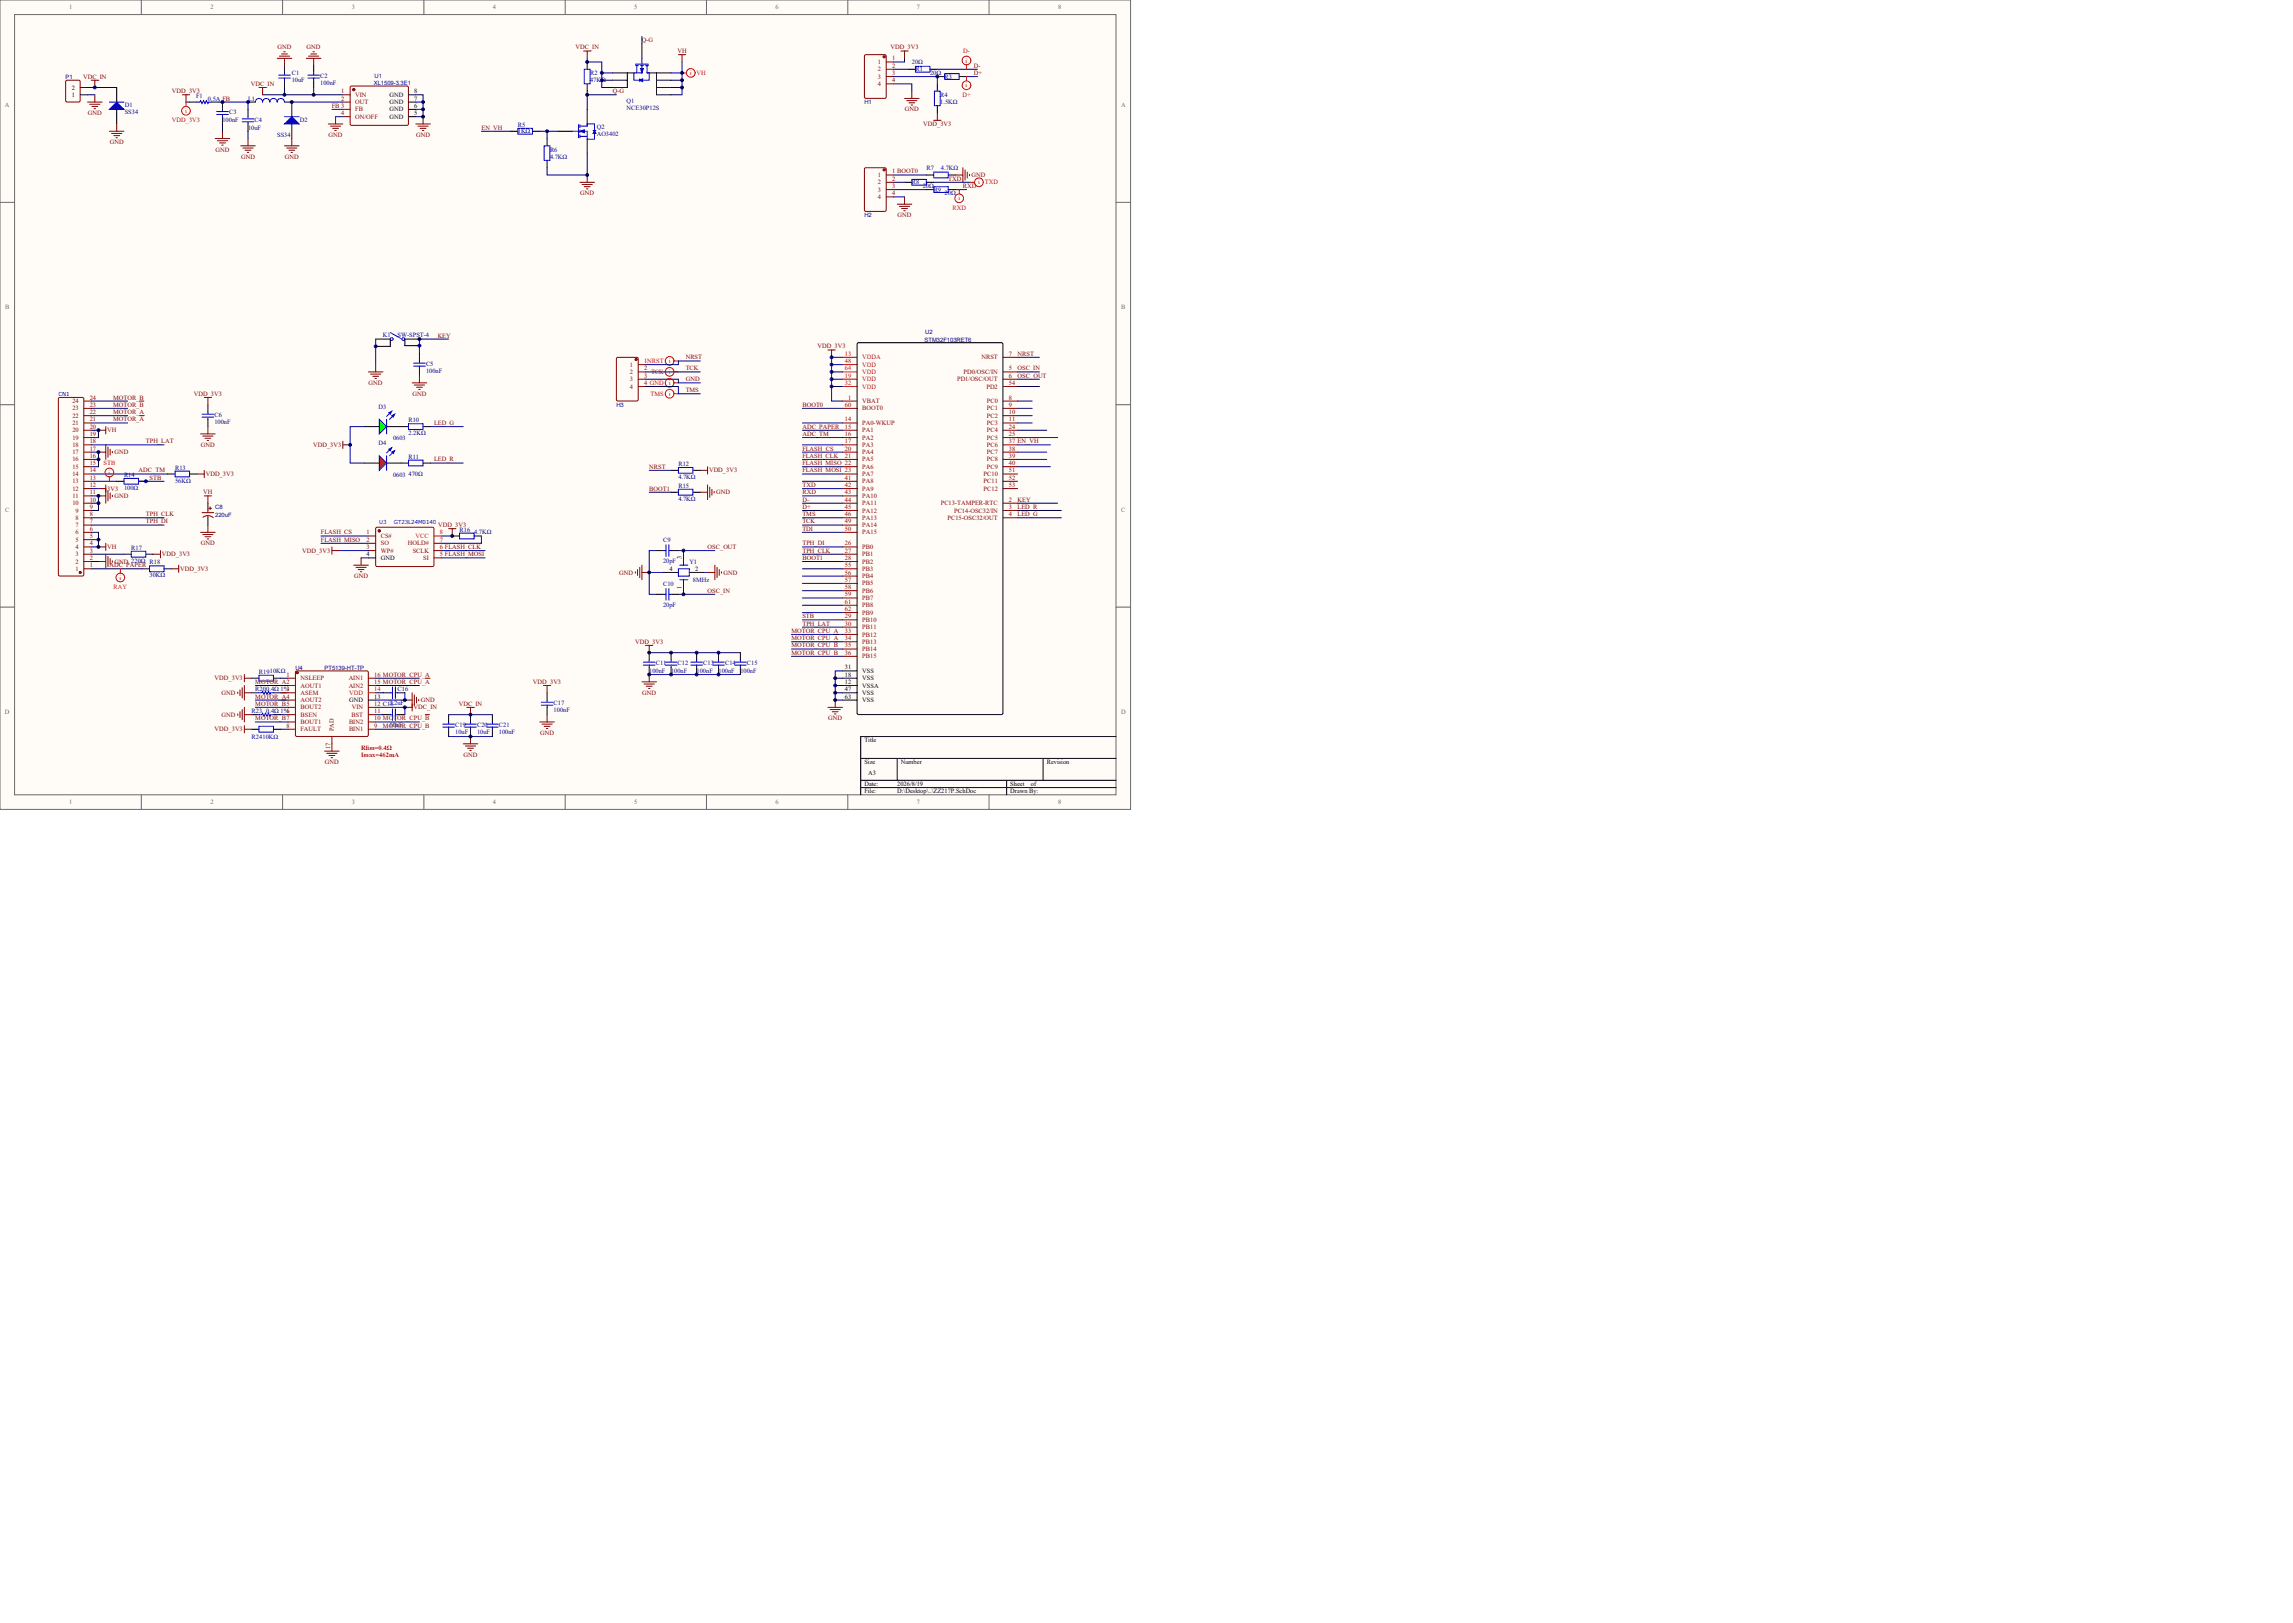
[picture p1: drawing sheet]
<svg xmlns="http://www.w3.org/2000/svg" width="840mm" height="594mm" viewBox="0 0 840 594" stroke-linecap="round" stroke-linejoin="round" font-family="sans-serif">
<defs><g id="words">
<g font-size="2.4" fill="#f00">
<text x="132.2" y="274.4">Rlim=0.4Ω</text>
<text x="132.2" y="277.1">Imax=462mA</text>
</g>
<g font-size="2.3" fill="#696969">
<text x="25.3" y="3.4">1</text>
<text x="77" y="3.4">2</text>
<text x="128.8" y="3.4">3</text>
<text x="180.5" y="3.4">4</text>
<text x="232.2" y="3.4">5</text>
<text x="284" y="3.4">6</text>
<text x="335.7" y="3.4">7</text>
<text x="387.5" y="3.4">8</text>
<text x="1.8" y="39.1">A</text>
<text x="410.5" y="39.1">A</text>
<text x="1.9" y="113.2">B</text>
<text x="410.6" y="113.2">B</text>
<text x="1.9" y="187.3">C</text>
<text x="410.6" y="187.3">C</text>
<text x="1.8" y="261.3">D</text>
<text x="410.5" y="261.3">D</text>
<text x="25.3" y="294.4">1</text>
<text x="77" y="294.4">2</text>
<text x="128.8" y="294.4">3</text>
<text x="180.5" y="294.4">4</text>
<text x="232.2" y="294.4">5</text>
<text x="284" y="294.4">6</text>
<text x="335.7" y="294.4">7</text>
<text x="387.5" y="294.4">8</text>
</g>
<g font-size="2.3" fill="#800000">
<text x="235" y="15.4">Q-G</text>
<text x="101.6" y="18.1">GND</text>
<text x="112.3" y="18.1">GND</text>
<text x="210.7" y="18.1">VDC_IN</text>
<text x="248" y="19.4">VH</text>
<text x="326" y="18.1">VDD_3V3</text>
<text x="30.4" y="28.8">VDC_IN</text>
<text x="356.6" y="24.8">D-</text>
<text x="356.6" y="27.4">D+</text>
<text x="62.9" y="34.1">VDD_3V3</text>
<text x="91.9" y="31.5">VDC_IN</text>
<text x="224.4" y="34.1">Q-G</text>
<text x="121.5" y="39.5">FB 3</text>
<text x="331.3" y="40.8">GND</text>
<text x="32.2" y="42.1">GND</text>
<text x="176.3" y="47.5">EN_VH</text>
<text x="338" y="46.1">VDD_3V3</text>
<text x="40.2" y="52.8">GND</text>
<text x="120.3" y="50.1">GND</text>
<text x="152.4" y="50.1">GND</text>
<text x="78.9" y="55.5">GND</text>
<text x="88.2" y="58.1">GND</text>
<text x="104.3" y="58.1">GND</text>
<text x="355.8" y="64.8">GND</text>
<text x="212.5" y="71.5">GND</text>
<text x="347.2" y="66.2">TXD</text>
<text x="352.6" y="68.8">RXD</text>
<text x="328.6" y="79.5">GND</text>
<text x="160.3" y="123.5">KEY</text>
<text x="251.1" y="131.6">NRST</text>
<text x="299.3" y="127.5">VDD_3V3</text>
<text x="372.6" y="130.2">NRST</text>
<text x="251.1" y="135.6">TCK</text>
<text x="372.6" y="135.6">OSC_IN</text>
<text x="135" y="140.9">GND</text>
<text x="251.1" y="143.6">TMS</text>
<text x="251.1" y="139.6">GND</text>
<text x="372.6" y="138.2">OSC_OUT</text>
<text x="41.4" y="148.9">MOTOR_B</text>
<text x="41.4" y="146.2">MOTOR_B</text>
<text x="70.9" y="144.9">VDD_3V3</text>
<text x="151" y="144.9">GND</text>
<text x="293.8" y="148.9">BOOT0</text>
<text x="41.4" y="154.2">MOTOR_A</text>
<text x="41.4" y="151.6">MOTOR_A</text>
<text x="158.9" y="155.6">LED_G</text>
<text x="39.3" y="158.2">VH</text>
<text x="293.8" y="156.9">ADC_PAPER</text>
<text x="293.8" y="159.6">ADC_TM</text>
<text x="41.9" y="166.3">GND</text>
<text x="53.4" y="162.3">TPH_LAT</text>
<text x="73.6" y="163.6">GND</text>
<text x="114.6" y="163.6">VDD_3V3</text>
<text x="293.8" y="167.6">FLASH_CLK</text>
<text x="293.8" y="164.9">FLASH_CS</text>
<text x="50.7" y="172.9">ADC_TM</text>
<text x="158.9" y="168.9">LED_R</text>
<text x="237.7" y="171.6">NRST</text>
<text x="259.6" y="172.9">VDD_3V3</text>
<text x="293.8" y="172.9">FLASH_MOSI 23</text>
<text x="293.8" y="170.3">FLASH_MISO 22</text>
<text x="39.3" y="179.6">3V3</text>
<text x="54.8" y="175.6">STB</text>
<text x="75.3" y="174.3">VDD_3V3</text>
<text x="237.7" y="179.6">BOOT1</text>
<text x="293.8" y="178.3">TXD</text>
<text x="41.9" y="182.3">GND</text>
<text x="74.4" y="180.9">VH</text>
<text x="262.3" y="180.9">GND</text>
<text x="293.8" y="183.6">D-</text>
<text x="293.8" y="180.9">RXD</text>
<text x="372.6" y="183.6">KEY</text>
<text x="53.4" y="188.9">TPH_CLK</text>
<text x="53.4" y="191.6">TPH_DI</text>
<text x="293.8" y="188.9">TMS</text>
<text x="293.8" y="191.6">TCK</text>
<text x="293.8" y="186.3">D+</text>
<text x="372.6" y="188.9">LED_G</text>
<text x="372.6" y="186.3">LED_R</text>
<text x="117.5" y="195.6">FLASH_CS</text>
<text x="160.4" y="192.9">VDD_3V3</text>
<text x="293.8" y="194.3">TDI</text>
<text x="39.3" y="201">VH</text>
<text x="59.3" y="203.6">VDD_3V3</text>
<text x="73.6" y="199.6">GND</text>
<text x="110.6" y="202.3">VDD_3V3</text>
<text x="117.5" y="198.3">FLASH_MISO</text>
<text x="259.1" y="201">OSC_OUT</text>
<text x="293.8" y="199.6">TPH_DI</text>
<text x="293.8" y="202.3">TPH_CLK</text>
<text x="40.1" y="207.6">ADC_PAPER</text>
<text x="41.9" y="206.3">GND 220Ω R18</text>
<text x="66" y="209">VDD_3V3</text>
<text x="293.8" y="205">BOOT1</text>
<text x="129.6" y="211.6">GND</text>
<text x="226.7" y="210.3">GND</text>
<text x="265" y="210.3">GND</text>
<text x="259.1" y="217">OSC_IN</text>
<text x="293.8" y="226.3">STB</text>
<text x="289.8" y="231.7">MOTOR_CPU_A</text>
<text x="293.8" y="229">TPH_LAT</text>
<text x="232.5" y="235.7">VDD_3V3</text>
<text x="289.8" y="234.3">MOTOR_CPU_A</text>
<text x="289.8" y="237">MOTOR_CPU_B</text>
<text x="289.8" y="239.7">MOTOR_CPU_B</text>
<text x="78.6" y="249">VDD_3V3</text>
<text x="93.5" y="250.3">MOTOR_A2</text>
<text x="195.1" y="250.3">VDD_3V3</text>
<text x="81.1" y="254.3">GND</text>
<text x="93.5" y="255.7">MOTOR_A4</text>
<text x="154.1" y="257">GND</text>
<text x="235.2" y="254.3">GND</text>
<text x="81.1" y="262.4">GND</text>
<text x="93.5" y="263.7">MOTOR_B7</text>
<text x="93.5" y="258.3">MOTOR_B5</text>
<text x="151.4" y="259.7">VDC_IN</text>
<text x="168" y="258.3">VDC_IN</text>
<text x="303.3" y="263.7">GND</text>
<text x="78.6" y="267.7">VDD_3V3</text>
<text x="140.2" y="266.4">MOTOR_CPU_B</text>
<text x="197.8" y="269">GND</text>
<text x="119" y="279.7">GND</text>
<text x="169.7" y="277">GND</text>
</g>
<g font-size="2.3" fill="#800">
<text x="321.5" y="23.4">1</text>
<text x="326.7" y="22.1">1</text>
<text x="321.5" y="26.1">2</text>
<text x="321.5" y="28.8">3</text>
<text x="326.7" y="24.8">2</text>
<text x="326.7" y="27.4">3</text>
<text x="124.9" y="34.1">1</text>
<text x="130.1" y="35.5">VIN</text>
<text x="321.5" y="31.5">4</text>
<text x="326.7" y="30.1">4</text>
<text x="124.9" y="36.8">2</text>
<text x="130.1" y="38.1">OUT</text>
<text x="130.1" y="40.8">FB</text>
<text x="124.9" y="42.1">4</text>
<text x="130.1" y="43.5">ON/OFF</text>
<text x="321.5" y="64.8">1</text>
<text x="326.7" y="63.5">1 BOOT0</text>
<text x="321.5" y="67.5">2</text>
<text x="321.5" y="70.2">3</text>
<text x="326.7" y="66.2">2</text>
<text x="326.7" y="68.8">3</text>
<text x="326.7" y="71.5">4</text>
<text x="321.5" y="72.8">4</text>
<text x="359.4" y="131.6">NRST</text>
<text x="369.4" y="130.2">7</text>
<text x="230.7" y="134.2">1</text>
<text x="230.7" y="136.9">2</text>
<text x="235.8" y="132.9">1NRST</text>
<text x="235.8" y="135.6">2</text>
<text x="352.8" y="136.9">PD0/OSC/IN</text>
<text x="369.4" y="135.6">5</text>
<text x="230.7" y="139.6">3</text>
<text x="230.7" y="142.2">4</text>
<text x="235.8" y="138.2">3</text>
<text x="235.8" y="140.9">4 GND</text>
<text x="350.4" y="139.6">PD1/OSC/OUT</text>
<text x="361.2" y="142.2">PD2</text>
<text x="369.4" y="138.2">6</text>
<text x="369.4" y="140.9">54</text>
<text x="26.5" y="147.6">24</text>
<text x="32.9" y="146.2">24</text>
<text x="32.9" y="148.9">23</text>
<text x="309.4" y="148.9">60</text>
<text x="310.5" y="146.2">1</text>
<text x="315.7" y="147.6">VBAT</text>
<text x="361.3" y="147.6">PC0</text>
<text x="369.4" y="146.2">8</text>
<text x="369.4" y="148.9">9</text>
<text x="26.5" y="150.2">23</text>
<text x="26.5" y="152.9">22</text>
<text x="26.5" y="155.6">21</text>
<text x="32.9" y="151.6">22</text>
<text x="32.9" y="154.2">21</text>
<text x="309.4" y="154.2">14</text>
<text x="315.7" y="150.2">BOOT0</text>
<text x="315.7" y="155.6">PA0-WKUP</text>
<text x="361.3" y="150.2">PC1</text>
<text x="361.3" y="152.9">PC2</text>
<text x="361.3" y="155.6">PC3</text>
<text x="369.4" y="151.6">10</text>
<text x="369.4" y="154.2">11</text>
<text x="26.5" y="158.2">20</text>
<text x="26.5" y="160.9">19</text>
<text x="32.9" y="156.9">20</text>
<text x="32.9" y="159.6">19</text>
<text x="309.4" y="156.9">15</text>
<text x="309.4" y="159.6">16</text>
<text x="315.7" y="158.2">PA1</text>
<text x="315.7" y="160.9">PA2</text>
<text x="361.3" y="158.2">PC4</text>
<text x="361.3" y="160.9">PC5</text>
<text x="369.4" y="156.9">24</text>
<text x="369.4" y="159.6">25</text>
<text x="26.5" y="163.6">18</text>
<text x="26.5" y="166.3">17</text>
<text x="32.9" y="162.3">18</text>
<text x="32.9" y="164.9">17</text>
<text x="32.9" y="167.6">16</text>
<text x="309.4" y="162.3">17</text>
<text x="309.4" y="164.9">20</text>
<text x="309.4" y="167.6">21</text>
<text x="315.7" y="163.6">PA3</text>
<text x="315.7" y="166.3">PA4</text>
<text x="361.3" y="163.6">PC6</text>
<text x="361.3" y="166.3">PC7</text>
<text x="369.4" y="162.3">37 EN_VH</text>
<text x="369.4" y="164.9">38</text>
<text x="369.4" y="167.6">39</text>
<text x="26.5" y="168.9">16</text>
<text x="26.5" y="171.6">15</text>
<text x="32.9" y="170.3">15</text>
<text x="32.9" y="172.9">14</text>
<text x="315.7" y="168.9">PA5</text>
<text x="315.7" y="171.6">PA6</text>
<text x="361.3" y="168.9">PC8</text>
<text x="361.3" y="171.6">PC9</text>
<text x="369.4" y="170.3">40</text>
<text x="369.4" y="172.9">51</text>
<text x="26.5" y="174.3">14</text>
<text x="26.5" y="176.9">13</text>
<text x="26.5" y="179.6">12</text>
<text x="32.9" y="175.6">13</text>
<text x="32.9" y="178.3">12</text>
<text x="309.4" y="175.6">41</text>
<text x="309.4" y="178.3">42</text>
<text x="315.7" y="174.3">PA7</text>
<text x="315.7" y="176.9">PA8</text>
<text x="315.7" y="179.6">PA9</text>
<text x="360.1" y="174.3">PC10</text>
<text x="360.1" y="176.9">PC11</text>
<text x="360.1" y="179.6">PC12</text>
<text x="369.4" y="175.6">52</text>
<text x="369.4" y="178.3">53</text>
<text x="26.5" y="182.3">11</text>
<text x="26.5" y="184.9">10</text>
<text x="32.9" y="180.9">11</text>
<text x="32.9" y="183.6">10</text>
<text x="309.4" y="180.9">43</text>
<text x="309.4" y="183.6">44</text>
<text x="315.7" y="182.3">PA10</text>
<text x="315.7" y="184.9">PA11</text>
<text x="344.5" y="184.9">PC13-TAMPER-RTC</text>
<text x="369.4" y="183.6">2</text>
<text x="27.7" y="187.6">9</text>
<text x="27.7" y="190.3">8</text>
<text x="32.9" y="186.3">9</text>
<text x="32.9" y="188.9">8</text>
<text x="32.9" y="191.6">7</text>
<text x="309.4" y="186.3">45</text>
<text x="309.4" y="188.9">46</text>
<text x="309.4" y="191.6">49</text>
<text x="315.7" y="187.6">PA12</text>
<text x="315.7" y="190.3">PA13</text>
<text x="346.9" y="190.3">PC15-OSC32/OUT</text>
<text x="349.3" y="187.6">PC14-OSC32/IN</text>
<text x="369.4" y="186.3">3</text>
<text x="369.4" y="188.9">4</text>
<text x="27.7" y="192.9">7</text>
<text x="27.7" y="195.6">6</text>
<text x="32.9" y="194.3">6</text>
<text x="32.9" y="197">5</text>
<text x="134.2" y="195.6">1</text>
<text x="139.4" y="197">CS#</text>
<text x="309.4" y="194.3">50</text>
<text x="315.7" y="192.9">PA14</text>
<text x="315.7" y="195.6">PA15</text>
<text x="27.7" y="198.3">5</text>
<text x="27.7" y="201">4</text>
<text x="27.7" y="203.6">3</text>
<text x="32.9" y="199.6">4</text>
<text x="32.9" y="202.3">3</text>
<text x="134.2" y="198.3">2</text>
<text x="134.2" y="201">3</text>
<text x="139.4" y="199.6">SO</text>
<text x="139.4" y="202.3">WP#</text>
<text x="149.4" y="199.6">HOLD#</text>
<text x="151.1" y="202.3">SCLK</text>
<text x="161.1" y="203.6">5 FLASH_MOSI</text>
<text x="161.1" y="201">6 FLASH_CLK</text>
<text x="161.1" y="198.3">7</text>
<text x="309.4" y="199.6">26</text>
<text x="309.4" y="202.3">27</text>
<text x="315.7" y="201">PB0</text>
<text x="315.7" y="203.6">PB1</text>
<text x="27.7" y="206.3">2</text>
<text x="27.7" y="209">1</text>
<text x="32.9" y="205">2</text>
<text x="32.9" y="207.6">1</text>
<text x="155" y="205">SI</text>
<text x="309.4" y="205">28</text>
<text x="309.4" y="207.6">55</text>
<text x="315.7" y="206.3">PB2</text>
<text x="315.7" y="209">PB3</text>
<text x="309.4" y="210.3">56</text>
<text x="309.4" y="213">57</text>
<text x="309.4" y="215.6">58</text>
<text x="315.7" y="211.6">PB4</text>
<text x="315.7" y="214.3">PB5</text>
<text x="309.4" y="218.3">59</text>
<text x="309.4" y="221">61</text>
<text x="315.7" y="217">PB6</text>
<text x="315.7" y="219.6">PB7</text>
<text x="309.4" y="223.6">62</text>
<text x="309.4" y="226.3">29</text>
<text x="315.7" y="222.3">PB8</text>
<text x="315.7" y="225">PB9</text>
<text x="315.7" y="227.7">PB10</text>
<text x="309.4" y="229">30</text>
<text x="309.4" y="231.7">33</text>
<text x="315.7" y="230.3">PB11</text>
<text x="315.7" y="233">PB12</text>
<text x="309.4" y="234.3">34</text>
<text x="309.4" y="237">35</text>
<text x="309.4" y="239.7">36</text>
<text x="315.7" y="235.7">PB13</text>
<text x="315.7" y="238.3">PB14</text>
<text x="315.7" y="241">PB15</text>
<text x="104.9" y="247.7">1</text>
<text x="110" y="249">NSLEEP</text>
<text x="110" y="251.7">AOUT1</text>
<text x="127.7" y="251.7">AIN2</text>
<text x="127.7" y="249">AIN1</text>
<text x="137" y="250.3">15 MOTOR_CPU_A</text>
<text x="137" y="247.7">16 MOTOR_CPU_A</text>
<text x="110" y="254.3">ASEM</text>
<text x="110" y="257">AOUT2</text>
<text x="110" y="259.7">BOUT2</text>
<text x="110" y="262.4">BSEN</text>
<text x="128.7" y="262.4">BST</text>
<text x="128.8" y="259.7">VIN</text>
<text x="137" y="263.7">10 MOTOR_CPU_B</text>
<text x="137" y="261">11</text>
<text x="137" y="258.3">12 C18</text>
<text x="104.9" y="266.4">8</text>
<text x="110" y="265">BOUT1</text>
<text x="110" y="267.7">FAULT</text>
<text x="122.2" y="267.7" transform="rotate(-90 122.2 267.7)">PAD</text>
<text x="127.8" y="267.7">BIN1</text>
<text x="127.8" y="265">BIN2</text>
<text x="137" y="266.4">9</text>
<text x="120.8" y="274.1" transform="rotate(-90 120.8 274.1)">17</text>
</g>
<g font-size="2.3" fill="#000080">
<text x="333.9" y="23.4">20Ω</text>
<text x="106.8" y="27.4">C1</text>
<text x="117.3" y="28.5">C2</text>
<text x="216.1" y="27.4">R2</text>
<text x="335.2" y="26.1">R1</text>
<text x="340.6" y="27.4">20Ω</text>
<text x="345.9" y="28.8">R3</text>
<text x="71.8" y="36">F1</text>
<text x="106.8" y="30.1">10uF</text>
<text x="117.3" y="31.2">100nF</text>
<text x="216.1" y="30.1">47KΩ</text>
<text x="344.3" y="35.5">R4</text>
<text x="45.7" y="39.2">D1</text>
<text x="45.7" y="41.9">SS34</text>
<text x="76.1" y="36.8">0.5A FB</text>
<text x="83.9" y="41.9">C3</text>
<text x="90.8" y="36.8">L1</text>
<text x="229.4" y="37.6">Q1</text>
<text x="229.4" y="40.3">NCE30P12S</text>
<text x="344.3" y="38.1">1.5KΩ</text>
<text x="81.5" y="44.8">100nF</text>
<text x="90.8" y="47.5">10uF</text>
<text x="93.2" y="44.5">C4</text>
<text x="109.8" y="44.5">D2</text>
<text x="189.6" y="46.4">R5</text>
<text x="218.5" y="47.2">Q2</text>
<text x="101.5" y="50.1">SS34</text>
<text x="189.6" y="48.8">1KΩ</text>
<text x="218.5" y="49.9">AO3402</text>
<text x="201.4" y="55.5">R6</text>
<text x="201.4" y="58.1">4.7KΩ</text>
<text x="339.2" y="62.2">R7</text>
<text x="344.6" y="62.2">4.7KΩ</text>
<text x="333.9" y="67.5">R8</text>
<text x="337.9" y="68.8">20Ω</text>
<text x="341.9" y="70.2">R9</text>
<text x="345.9" y="71.5">20Ω</text>
<text x="140.2" y="123.3">K1</text>
<text x="145.6" y="123.3">SW-SPST-4</text>
<text x="156" y="134">C5</text>
<text x="156" y="136.6">100nF</text>
<text x="138.6" y="149.7">D3</text>
<text x="78.5" y="152.6">C6</text>
<text x="78.5" y="155.3">100nF</text>
<text x="149.6" y="154.5">R10</text>
<text x="143.9" y="161.2">0603</text>
<text x="149.6" y="159.3">2.2KΩ</text>
<text x="138.6" y="163.1">D4</text>
<text x="149.6" y="167.9">R11</text>
<text x="64.1" y="171.9">R13</text>
<text x="248.4" y="170.5">R12</text>
<text x="45.4" y="174.5">R14</text>
<text x="45.4" y="179.3">100Ω</text>
<text x="64.1" y="176.7">56KΩ</text>
<text x="143.9" y="174.5">0603</text>
<text x="149.6" y="174.3">470Ω</text>
<text x="248.4" y="178.5">R15</text>
<text x="248.4" y="175.3">4.7KΩ</text>
<text x="248.4" y="183.3">4.7KΩ</text>
<text x="168.3" y="194.6">R16</text>
<text x="173.6" y="195.6">4.7KΩ</text>
<text x="48.1" y="201.2">R17</text>
<text x="242.8" y="198.6">C9</text>
<text x="242.8" y="206">20pF</text>
<text x="252.4" y="206.3">Y1</text>
<text x="54.8" y="211.4">30KΩ</text>
<text x="242.8" y="214.6">C10</text>
<text x="253.7" y="213">8MHz</text>
<text x="242.8" y="222">20pF</text>
<text x="240.1" y="243.4">C11</text>
<text x="248.1" y="243.4">C12</text>
<text x="257.5" y="243.4">C13</text>
<text x="265.5" y="243.4">C14</text>
<text x="273.5" y="243.4">C15</text>
<text x="94.8" y="246.6">R1910KΩ</text>
<text x="237.7" y="246.3">100nF</text>
<text x="245.7" y="246.3">100nF</text>
<text x="255.1" y="246.3">100nF</text>
<text x="263.1" y="246.3">100nF</text>
<text x="271.1" y="246.3">100nF</text>
<text x="93.5" y="253">R200.4Ω 1%3</text>
<text x="145.6" y="253">C16</text>
<text x="92.1" y="261">R23</text>
<text x="97.5" y="261">0.4Ω 1%6</text>
<text x="142.6" y="258.1">2.2uF</text>
<text x="202.7" y="258.1">C17</text>
<text x="202.7" y="260.8">100nF</text>
<text x="142.6" y="266.1">10nF</text>
<text x="166.7" y="266.1">C19</text>
<text x="166.7" y="268.8">10uF</text>
<text x="174.7" y="266.1">C20</text>
<text x="174.7" y="268.8">10uF</text>
<text x="182.7" y="266.1">C21</text>
<text x="182.7" y="268.8">100nF</text>
<text x="92.1" y="270.4">R2410KΩ</text>
</g>
<g font-size="2.3" fill="#f00">
<text x="352.7" y="19.4">D-</text>
<text x="353.6" y="22.9">i</text>
<text x="252.6" y="27.4">i</text>
<text x="255.1" y="27.4">VH</text>
<text x="352.4" y="35.5">D+</text>
<text x="353.6" y="32">i</text>
<text x="67.8" y="41.3">i</text>
<text x="62.9" y="44.8">VDD_3V3</text>
<text x="358.1" y="67.5">i</text>
<text x="360.6" y="67.5">TXD</text>
<text x="348.8" y="76.8">RXD</text>
<text x="350.9" y="73.4">i</text>
<text x="309.4" y="130.2">13</text>
<text x="315.7" y="131.6">VDDA</text>
<text x="238.4" y="136.9">TCK</text>
<text x="244.9" y="132.9">i</text>
<text x="244.9" y="136.9">i</text>
<text x="309.4" y="132.9">48</text>
<text x="309.4" y="135.6">64</text>
<text x="315.7" y="134.2">VDD</text>
<text x="315.7" y="136.9">VDD</text>
<text x="244.9" y="140.9">i</text>
<text x="309.4" y="138.2">19</text>
<text x="309.4" y="140.9">32</text>
<text x="315.7" y="139.6">VDD</text>
<text x="315.7" y="142.2">VDD</text>
<text x="238.2" y="144.9">TMS</text>
<text x="244.9" y="144.9">i</text>
<text x="37.9" y="170.3">STB</text>
<text x="39.7" y="173.7">i</text>
<text x="152.2" y="197">VCC</text>
<text x="161.1" y="195.6">8</text>
<text x="41.6" y="215.6">RAY</text>
<text x="43.8" y="212.2">i</text>
<text x="127.9" y="254.3">VDD</text>
<text x="137" y="253">14</text>
</g>
<g font-size="2.3">
<text x="26.3" y="35.5">1</text>
<text x="26.3" y="32.8">2</text>
<text x="142.6" y="35.5">GND</text>
<text x="151.7" y="34.1">8</text>
<text x="142.6" y="40.8">GND</text>
<text x="142.6" y="38.1">GND</text>
<text x="151.7" y="39.5">6</text>
<text x="151.7" y="36.8">7</text>
<text x="142.6" y="43.5">GND</text>
<text x="151.7" y="42.1">5</text>
<text x="134.2" y="203.6">4</text>
<text x="139.4" y="205">GND</text>
<text x="245.1" y="209">4</text>
<text x="249.6" y="204.7" transform="rotate(-90 249.6 204.7)">3</text>
<text x="254.5" y="209">2</text>
<text x="249.6" y="215.5" transform="rotate(-90 249.6 215.5)">1</text>
<text x="309.4" y="245">31</text>
<text x="309.4" y="247.7">18</text>
<text x="309.4" y="250.3">12</text>
<text x="315.7" y="246.3">VSS</text>
<text x="315.7" y="249">VSS</text>
<text x="315.7" y="251.7">VSSA</text>
<text x="127.9" y="257">GND</text>
<text x="137" y="255.7">13</text>
<text x="309.4" y="253">47</text>
<text x="309.4" y="255.7">63</text>
<text x="315.7" y="254.3">VSS</text>
<text x="315.7" y="257">VSS</text>
<text x="316.5" y="271.7">Title</text>
<text x="316.5" y="279.7">Size</text>
<text x="329.9" y="279.7">Number</text>
<text x="383.3" y="279.7">Revision</text>
<text x="316.5" y="287.7">Date:</text>
<text x="317.8" y="283.7">A3</text>
<text x="328.5" y="287.7">2026/8/19</text>
<text x="369.9" y="287.7">Sheet</text>
<text x="377.5" y="287.7">of</text>
<text x="316.5" y="290.4">File:</text>
<text x="328.5" y="290.4">D:\Desktop\..\ZZ217P.SchDoc</text>
<text x="369.9" y="290.4">Drawn By:</text>
</g>
<g font-size="2.2" fill="#000080">
<text x="24" y="28.9">P1</text>
<text x="137.2" y="28.4">U1</text>
<text x="136.9" y="31">XL1509-3.3E1</text>
<text x="316.5" y="38">H1</text>
<text x="316.5" y="79.4">H2</text>
<text x="338.5" y="125">STM32F103RET6</text>
<text x="338.8" y="122.3">U2</text>
<text x="225.7" y="148.8">H3</text>
<text x="78.8" y="186.4">C8</text>
<text x="78.8" y="189.1">220uF</text>
<text x="108.2" y="245.2">U4</text>
<text x="118.9" y="245.2">PT5139-HT-TP</text>
</g>
<g font-size="2" fill="#00f">
<text x="21.4" y="145.1">CN1</text>
<text x="138.9" y="191.8">U3</text>
<text x="144.2" y="191.7">GT23L24M0140</text>
</g>
</g></defs>
<g fill="#fffcf8" stroke="#696969" stroke-width=".37">
<path d="M0 0h414v296.3h-414z"/>
<path d="M5.3 5.3h403.3v285.6h-403.3z"/>
</g>
<g fill="none" stroke="#696969" stroke-width=".37">
<path d="M51.7 0v5.3M103.5 0v5.3M155.2 0v5.3M206.9 0v5.3M258.7 0v5.3M310.4 0v5.3M362.2 0v5.3M0 74.1h5.3M408.7 74.1h5.3M0 148.1h5.3M408.7 148.1h5.3M0 222.2h5.3"/>
<path d="M408.7 222.2h5.3M51.7 291v5.3M103.5 291v5.3M155.2 291v5.3M206.9 291v5.3M258.7 291v5.3M310.4 291v5.3M362.2 291v5.3"/>
</g>
<g fill="none" stroke="#000" stroke-width=".37">
<path d="M235 16v5.4M29.4 34.7h2.7M29.4 32h2.7M42.7 32v5.4M69.4 37.4h2.7M77.5 37.4h2.6M81.5 37.4v2.6M90.8 37.4h2.7M104.2 37.4h2.6v5.3M104.2 24v2.7M104.2 29.4v2.6M114.9 24v2.7"/>
<path d="M114.9 29.4v2.6M149.6 34.7h2.6M149.6 37.4h2.6M215 22.7v2.7M215 30.7v2.7M224.4 26.7h8M224.4 29.4h5.3M229.7 26.7v5.3h-5.3M237.7 26.7h2.7v8h5.3M240.4 32h5.3M240.4 26.7h5.3M240.4 29.4h5.3"/>
<path d="M332.5 25.4h2.7M340.6 25.4h2.6M343.2 28h2.7M343.2 30.7v2.7M343.2 38.7v2.7M351.2 28h2.7M42.7 40v5.4M81.5 42.7v2.7M90.8 40v2.7M90.8 45.4v2.6M106.8 45.4v5.3M149.6 42.7h2.6"/>
<path d="M149.6 40h2.6M187 48h2.6M195 48h2.7M200.3 50.7v2.7M200.3 58.7v2.7M204.3 48h5.4M215 40v5.4M215 50.7v5.4M331.2 66.7h2.7M339.2 66.7h2.7M339.2 69.4h2.7M339.2 64.1h2.7"/>
<path d="M347.2 69.4h2.7M347.2 64.1h2.7M137.6 124.1h5.3v2.7h-5.3M153.6 124.1h-5.4v2.4h5.4M153.6 129.5v2.6M153.6 134.8v2.7M313.9 125.7l.5-.2h52.3l.5 .2v135.3l-.2 .5-52.6 .1-.5-.3zM76.1 148.1v2.7M76.1 153.5v2.7M146.9 156.2h2.7M154.9 156.2h2.7M61.4 173.5h2.7"/>
<path d="M69.4 173.5h2.7M133.5 169.5h5.4M141.6 169.5h8M154.9 169.5h2.7M245.7 172.2h2.7M253.7 172.2h2.7M76.1 184.2v2.7M76.1 189.5v2.7M165.6 196.2h2.7M173.6 196.2h2.7M245.7 180.2h2.7M253.7 180.2h2.7"/>
<path d="M45.4 202.9h2.7M52.1 208.2h2.7M53.4 202.9h2.7M60.1 208.2h2.7M134.9 204.2h2.7M240.4 201.5h2.7M240.4 217.5h2.7M243.1 209.5h5.3M245.7 201.5h2.7M245.7 217.5h2.7M250.3 201.5v5.4M250.3 212.2v5.3"/>
<path d="M252.4 209.5h5.4M237.7 238.9v2.7M245.7 238.9v2.7M255.1 238.9v2.7M263.1 238.9v2.7M92.1 248.2h2.7M92.1 253.6h2.7M100.2 248.2h2.6M100.2 253.6h2.6M134.9 256.3h2.7M140.2 253.6h2.7M145.6 253.6h2.6"/>
<path d="M200.3 253.6v2.7M200.3 258.9v2.7M237.7 244.2v2.7M245.7 244.2v2.7M255.1 244.2v2.7M263.1 244.2v2.7M308.5 245.6h5.3M308.5 248.2h5.3M308.5 250.9h5.3M308.5 253.6h5.3M308.5 256.3h5.3M92.1 261.6h2.7"/>
<path d="M92.1 266.9h2.7M100.2 261.6h2.6M100.2 266.9h2.6M140.2 261.6h2.7M145.6 261.6h2.6M164.3 261.6v2.7M164.3 266.9v2.7M172.3 261.6v2.7M172.3 266.9v2.7M180.3 261.6v2.7M180.3 266.9v2.7M315.2 277.6h93.5"/>
<path d="M328.5 277.6v8M382 277.6v8M408.7 269.6h-93.5v21.4M315.2 285.6h93.5M315.2 288.3h93.5M368.6 285.6v5.4"/>
</g>
<g fill="none" stroke="#800000" stroke-width=".37">
<path d="M103.1 19.7h2.1M103.9 18.9h.5M113.8 19.7h2.1M114.6 18.9h.5M329.9 18.7h2.6M331.2 18.7v2.7M32.1 37.4h5.3M32.9 38.2h3.7M33.4 29.4h2.7M33.7 39h2.1M34.5 39.8h.5M34.7 29.4v2.6"/>
<path d="M34.7 34.7v2.7M66.8 34.7h2.6M68.1 34.7v2.7M94.8 32h2.7M96.2 32v2.7M101.5 21.4h5.3M102.3 20.6h3.7M104.2 21.4v2.6M112.2 21.4h5.3M113 20.6h3.7M114.9 21.4v2.6M248.4 20h2.7"/>
<path d="M249.7 20v2.7M331.2 36h5.3M332 36.8h3.7M332.8 37.6h2.1M333.6 38.4h.5M333.9 33.4v2.6M40.1 48h5.3M40.9 48.8h3.7M41.7 49.6h2.1M42.5 50.4h.5M42.7 45.4v2.6M78.8 50.7h5.3"/>
<path d="M79.6 51.5h3.7M80.4 52.3h2.1M81.2 53.1h.5M81.5 48v2.7M88.1 53.4h5.4M88.9 54.2h3.8M89.7 55h2.2M90.5 55.8h.6M90.8 50.7v2.7M104.2 53.4h5.3M105 54.2h3.7M105.8 55h2.1"/>
<path d="M106.6 55.8h.5M106.8 50.7v2.7M120.2 45.4h5.3M121 46.2h3.7M121.8 47h2.1M122.6 47.8h.5M122.9 42.7v2.7M152.2 45.4h5.4M153 46.2h3.8M153.8 47h2.2M154.7 47.8h.5M154.9 42.7v2.7"/>
<path d="M341.9 44h2.7M343.2 41.4v2.6M212.3 66.7h5.4M213.1 67.5h3.8M213.9 68.3h2.2M214.7 69.1h.6M215 64.1v2.6M328.5 74.7h5.4M329.3 75.5h3.8M330.1 76.3h2.2M330.9 77.1h.6M331.2 72.1v2.6"/>
<path d="M349.9 64.1h2.7M352.6 61.4v5.3M353.4 62.2v3.7M354.2 63v2.1M355 63.8v.5M134.9 136.1h5.3M135.7 136.9h3.7M136.5 137.7h2.1M137.3 138.5h.5M137.6 133.5v2.6M153.6 137.5v2.6M303.2 128.1h2.6"/>
<path d="M304.5 128.1v2.7M36.1 157.5h2.6M38.7 156.2v2.6M51.1 152.2h1.7M51.1 146.8h1.6M73.5 158.8h5.3M74.3 159.6h3.7M74.8 145.5h2.7M76.1 145.5v2.6M76.1 156.2v2.6M150.9 140.1h5.4M151.7 140.9h3.8"/>
<path d="M152.5 141.7h2.2M153.3 142.5h.5M36.1 178.8h2.6M36.1 165.5h2.6M38.7 162.8v5.4M38.7 177.5v6.7M39.5 163.6v3.8M39.5 179.6v3.8M40.3 164.4v2.2M41.1 165.2v.6M75.1 160.4h2.1M75.9 161.2h.5"/>
<path d="M125.5 161.5v2.7M125.5 162.8h2.7M256.4 172.2h2.7M259.1 170.8v2.7M259.1 177.5v5.3M259.9 178.3v3.7M260.7 179.1v2.1M261.5 179.9v.5M36.1 181.5h2.6M38.7 198.9v2.6M40.3 180.4v2.2M41.1 181.2v.6"/>
<path d="M73.5 194.9h5.3M74.3 195.7h3.7M74.8 181.5h2.7M75.1 196.5h2.1M75.9 197.3h.5M76.1 181.5v2.7M76.1 192.2v2.7M164.3 193.5h2.6M165.6 193.5v2.7M256.4 180.2h2.7M36.1 205.5h2.6M36.1 200.2h2.6"/>
<path d="M38.7 202.9v5.3M39.5 203.7v3.7M40.3 204.5v2.1M41.1 205.3v.5M56.1 202.9h2.7M58.8 201.5v2.7M62.8 208.2h2.6M65.4 206.9v2.6M121.5 200.2v2.7M121.5 201.5h2.7M129.5 206.9h5.4M130.3 207.7h3.8"/>
<path d="M131.1 208.5h2.2M131.9 209.3h.6M132.2 204.2v2.7M232.6 209.3v.5M233.4 208.5v2.1M234.2 207.7v3.7M235 206.9v5.3M235 209.5h2.7M259.1 209.5h2.7M261.8 206.9v5.3M262.6 207.7v3.7M263.4 208.5v2.1"/>
<path d="M264.2 209.3v.5M236.4 236.2h2.7M237.7 236.2v2.7M305.3 232.2h1.7M305.3 234.9h1.6M87.1 253.3v.6M87.9 252.5v2.2M88.7 251.7v3.8M88.7 259.7v3.8M89.5 246.9v2.7M89.5 250.9v5.4M89.5 258.9v5.4"/>
<path d="M89.5 253.6h2.6M89.5 248.2h2.6M103.2 256.3h1.6M103.2 253.6h1.7M148.2 256.3h2.7M150.9 253.6v5.3M151.7 254.4v3.7M152.5 255.2v2.1M153.3 256v.5M155.7 248.2h1.7M199 250.9h2.7M200.3 250.9v2.7"/>
<path d="M235 249.6h5.4M235.8 250.4h3.8M236.6 251.2h2.2M237.5 252h.5M237.7 246.9v2.7M303.2 258.9h5.3M304 259.7h3.7M305.8 256.3v2.6M87.1 261.3v.6M87.9 260.5v2.2M89.5 265.6v2.7M89.5 261.6h2.6"/>
<path d="M89.5 266.9h2.6M118.9 274.9h5.3M119.7 275.7h3.7M120.5 276.5h2.1M121.3 277.3h.5M121.5 272.3v2.6M155.7 261.6h1.6M169.6 272.3h5.3M170.4 273.1h3.7M171.2 273.9h2.1M172 274.7h.5M172.3 269.6v2.7"/>
<path d="M197.7 264.3h5.3M198.5 265.1h3.7M199.3 265.9h2.1M200.1 266.7h.5M200.3 261.6v2.7M304.8 260.5h2.1M305.6 261.3h.5"/>
</g>
<g fill="none" stroke="#800" stroke-width=".37">
<path d="M24.1 29.6l.5-.2h4.2l.5 .2 .1 7.2-.3 .5h-4.5l-.5-.2zM125.5 34.7h2.7M125.5 37.4h2.7M128.3 31.8l.4-.3 20.6 .1 .2 .4v13.6l-.5 .3-20.5-.1-.3-.5zM316.6 20.3l.4-.3h7l.4 .3 .1 15.2-.3 .4-7.2 .1-.4-.3zM324.5 22.7h2.7M324.5 25.4h2.7M324.5 28h2.7M324.5 30.7h2.7M125.5 40h2.7M125.5 42.7h2.7M316.6 61.7l.4-.3h7l.4 .3 .1 15.1-.3 .5-7.2 .1-.4-.3z"/>
<path d="M324.5 64.1h2.7M324.5 66.7h2.7M324.5 69.4h2.7M324.5 72.1h2.7M225.8 131.1l.4-.3h7l.4 .3 .1 15.2-.3 .4-7.2 .1-.4-.3zM233.7 136.1h2.7M233.7 138.8h2.7M233.7 133.5h2.7M367.3 130.8h5.3M367.3 136.1h5.3M367.3 138.8h5.3M21.4 145.7l.5-.2h8.3l.5 .5v64.3l-.5 .5h-8.3l-.5-.5z"/>
<path d="M30.7 146.8h2.7M30.7 149.5h2.7M30.7 154.8h2.7M30.7 157.5h2.7M30.7 152.2h2.7M233.7 141.5h2.7M308.5 146.8h5.3M308.5 149.5h5.3M308.5 154.8h5.3M308.5 157.5h5.3M367.3 146.8h5.3M367.3 149.5h5.3"/>
<path d="M367.3 154.8h5.3M367.3 157.5h5.3M367.3 141.5h5.3M367.3 152.2h5.3M30.7 160.2h2.7M30.7 162.8h2.7M30.7 165.5h2.7M30.7 168.2h2.7M30.7 170.8h2.7M30.7 173.5h2.7M30.7 176.2h2.7M30.7 178.8h2.7"/>
<path d="M308.5 160.2h5.3M308.5 162.8h5.3M308.5 165.5h5.3M308.5 168.2h5.3M308.5 170.8h5.3M308.5 173.5h5.3M308.5 176.2h5.3M308.5 178.8h5.3M367.3 160.2h5.3M367.3 162.8h5.3M367.3 165.5h5.3M367.3 168.2h5.3"/>
<path d="M367.3 170.8h5.3M367.3 173.5h5.3M367.3 176.2h5.3M367.3 178.8h5.3M30.7 181.5h2.7M30.7 184.2h2.7M30.7 186.9h2.7M30.7 189.5h2.7M30.7 192.2h2.7M30.7 194.9h2.7M30.7 197.5h2.7M74 187.7h4.3"/>
<path d="M74.3 189.4a2.86 2.86 0 0 1 3.8 .1M76.1 186.9v.8M76.1 188.7v.8M76.4 186.1h1.1M76.9 185.5v1.1M134.9 196.2h2.7M134.9 198.9h2.7M137.6 193.3l.5-.3 20.5 .1 .3 .4-.1 13.6-.4 .3-20.6-.1-.2-.5zM158.9 198.9h2.7M308.5 181.5h5.3M308.5 184.2h5.3M308.5 186.9h5.3"/>
<path d="M308.5 189.5h5.3M308.5 192.2h5.3M308.5 194.9h5.3M367.3 184.2h5.3M367.3 186.9h5.3M367.3 189.5h5.3M30.7 200.2h2.7M30.7 205.5h2.7M30.7 202.9h2.7M30.7 208.2h2.7M134.9 201.5h2.7M158.9 201.5h2.7"/>
<path d="M158.9 204.2h2.7M308.5 200.2h5.3M308.5 205.5h5.3M308.5 202.9h5.3M308.5 208.2h5.3M308.5 210.9h5.3M308.5 213.5h5.3M308.5 216.2h5.3M308.5 218.9h5.3M308.5 221.6h5.3M308.5 224.2h5.3M308.5 226.9h5.3"/>
<path d="M308.5 229.6h5.3M308.5 232.2h5.3M308.5 234.9h5.3M308.5 237.6h5.3M105.5 248.2h2.7M105.5 250.9h2.7M105.5 253.6h2.7M105.5 256.3h2.7M105.5 258.9h2.7M108.2 245.8l.5-.2 25.9 .1 .3 .4-.1 23.2-.5 .3-25.9-.1-.2-.5zM134.9 248.2h2.7M134.9 250.9h2.7"/>
<path d="M134.9 258.9h2.7M308.5 240.2h5.3M105.5 261.6h2.7M105.5 264.3h2.7M105.5 266.9h2.7M121.5 269.6v2.7M134.9 261.6h2.7M134.9 264.3h2.7M134.9 266.9h2.7"/>
</g>
<g fill="none" stroke="#000080" stroke-width=".37">
<path d="M235 13.3v2.7M32.1 34.7h2.6M32.1 32h10.6M68.1 37.4h1.3M80.1 37.4h10.7v2.6M96.2 34.7h8M104.2 32v2.7h21.3M106.8 37.4h18.7M114.9 32v2.7M152.2 34.7h2.7v8h-2.7M152.2 37.4h2.7M215 21.4v1.3h5.4v9.3h4"/>
<path d="M215 34.7h10.7M215 33.4v6.6M220.4 26.7h4M220.4 29.4h4M245.7 32h4M245.7 26.7h4M245.7 29.4h4M249.7 22.7v12h-4M327.2 30.7h6.7v2.7M327.2 28h16v2.7M327.2 25.4h5.3M331.2 21.4v1.3h-4"/>
<path d="M343.2 25.4h14.7M353.9 28h4M81.5 45.4v2.6M90.8 48v2.7M121.5 40h4M122.9 42.7h2.6M152.2 40h2.7M176.3 48h10.7M197.7 48h6.6M200.3 48v2.7M215 56.1v8h-14.7v-2.7M327.2 72.1h4"/>
<path d="M327.2 66.7h4M327.2 64.1h12M327.2 69.4h12M341.9 66.7h13.3M349.9 69.4h4M137.6 124.1v9.4M164.3 124.1h-10.7v5.4M236.4 138.8h12v1.3h8M236.4 136.1h20M256.4 132.1h-8v1.4h-12M304.5 136.1h4M304.5 138.8h4"/>
<path d="M304.5 133.5h4M308.5 130.8h-4v10.7h4M372.6 136.1h8M372.6 138.8h8M372.6 130.8h8M33.4 157.5h2.7v2.7h-2.7M33.4 146.8h13.3M33.4 149.5h13.3M33.4 152.2h13.3M33.4 154.8h13.3M133.5 156.2h-5.3v13.3h5.3M157.6 156.2h12"/>
<path d="M236.4 141.5h12v2.6h8M293.8 149.5h14.7M293.8 157.5h14.7M293.8 154.8h14.7M304.5 141.5v5.3h4M372.6 141.5h8M372.6 146.8h5.3M372.6 149.5h5.3M372.6 152.2h5.3M372.6 157.5h10.7M372.6 154.8h5.3M33.4 165.5h2.7v5.3h-2.7"/>
<path d="M33.4 173.5h28M33.4 162.8h26.7M33.4 168.2h2.7M33.4 178.8h2.7M50.7 176.2h9.4M157.6 169.5h12M237.7 172.2h8M293.8 165.5h14.7M293.8 170.8h14.7M293.8 173.5h14.7M293.8 160.2h14.7M293.8 162.8h14.7"/>
<path d="M293.8 168.2h14.7M293.8 176.2h14.7M293.8 178.8h14.7M372.6 165.5h10.7M372.6 170.8h12M372.6 160.2h14.7M372.6 162.8h12M372.6 168.2h10.7M33.4 194.9h2.7v5.3h-2.7M33.4 181.5h2.7v5.4h-2.7M33.4 192.2h26.7M33.4 189.5h26.7"/>
<path d="M33.4 184.2h2.7M33.4 197.5h2.7M117.5 196.2h17.4M117.5 198.9h17.4M161.6 196.2h4M176.3 196.2v2.7h-14.7M237.7 180.2h8M293.8 194.9h14.7M293.8 192.2h14.7M293.8 189.5h14.7M293.8 186.9h14.7M293.8 184.2h14.7"/>
<path d="M293.8 181.5h14.7M372.6 189.5h16M372.6 186.9h16M372.6 184.2h14.7M33.4 202.9h12M33.4 205.5h2.7M33.4 208.2h18.7M124.2 201.5h10.7M132.2 204.2h2.7M161.6 201.5h16M161.6 204.2h16M237.7 209.5h5.4"/>
<path d="M240.4 201.5h-2.7v16h2.7M248.4 201.5h13.4M248.4 217.5h13.4M257.8 209.5h1.3M293.8 202.9h14.7M293.8 200.2h14.7M293.8 205.5h14.7M293.8 208.2h14.7M293.8 210.9h14.7M293.8 213.5h14.7M293.8 216.2h14.7M293.8 218.9h14.7"/>
<path d="M237.7 238.9h33.4M289.8 237.6h18.7M289.8 234.9h18.7M289.8 232.2h18.7M293.8 221.6h14.7M293.8 224.2h14.7M293.8 226.9h14.7M293.8 229.6h14.7M93.5 250.9h12M93.5 256.3h12M93.5 258.9h12M102.8 248.2h2.7"/>
<path d="M102.8 253.6h2.7M137.6 258.9h10.6v2.7M137.6 248.2h16M137.6 250.9h16M137.6 253.6h2.6M148.2 253.6v2.7h-10.6M237.7 246.9h33.4M289.8 240.2h18.7M305.8 248.2h2.7M305.8 250.9h2.7M305.8 253.6h2.7M308.5 245.6h-2.7v10.7h2.7"/>
<path d="M93.5 264.3h12M102.8 261.6h2.7M102.8 266.9h2.7M137.6 261.6h2.6M137.6 266.9h16M137.6 264.3h16M164.3 261.6h16M164.3 269.6h16"/>
</g>
<g fill="#00f" stroke="#00f" stroke-width=".37">
<path d="M40.1 40l2.6-2.6 2.7 2.6z"/>
<path d="M104.2 45.4l2.6-2.7 2.7 2.7z"/>
<path d="M212.3 48l1.6-.5v1.1z"/>
<path d="M217.7 47.8l.5 1h-1z"/>
<path d="M234.5 25.1h1.1l-.6 1.6z"/>
<path d="M234.2 29.4l1.1-.6v1.1z"/>
</g>
<g fill="none" stroke="#00f" stroke-width=".37">
<path d="M40.1 37.4h5.3M72.1 37.4h1.1l.3-.6 .5 1.1 .5-1.1 .6 1.1 .5-1.1 .5 1.1 .3-.5h1.1M98.8 37.4a1.34 1.34 0 0 0-1.3-1.4 1.34 1.34 0 0 0-1.4 1.4 1.32 1.32 0 0 0-1.3-1.4 1.32 1.32 0 0 0-1.3 1.4M101.5 37.4a1.32 1.32 0 0 0-1.4-1.4 1.32 1.32 0 0 0-1.3 1.4M102 27.5h4.3M102 28.6h4.3M104.1 37.4a1.32 1.32 0 0 0-1.3-1.4 1.32 1.32 0 0 0-1.3 1.4M104.2 26.7v.8M104.2 28.6v.8M112.7 27.5h4.3M112.7 28.6h4.3M114.9 26.7v.8"/>
<path d="M114.9 28.6v.8M213.9 25.4h2.2v5.3h-2.2zM232.1 26.7v2.7h2.1M232.6 23.5h4.9M232.6 24h1.1M233.2 24v2.7M234.2 28.8v1.1M234.5 24h1.1M235 21.4v2.1M235 24v2.7h-2.6M236.4 24h1.1M236.9 24v2.7h.8v2.7h-2.4"/>
<path d="M335.2 24.3h5.3v2.1h-5.3zM342.2 33.4h2.1v5.3h-2.1zM345.9 27h5.3v2.1h-5.3zM79.3 41.9h4.3M79.3 40.8h4.3M81.5 40v.8M81.5 41.9v.8M88.7 44.6h4.3M88.7 43.5h4.3M90.8 42.7v.8M90.8 44.6v.8M104.2 42.7h5.3"/>
<path d="M189.6 47h5.4v2.1h-5.4zM199.3 53.4h2.1v5.3h-2.1zM209.7 48h2.1M211.8 45.6v4.8M212.3 46.2h2.7v-.8h2.7v2.4M212.3 48h2.7v2.7M212.3 49.9h2.7M212.3 45.6v1.1M212.3 47.5v1.1M212.3 49.4v1M217.2 47.8h1M217.7 48.8v2.2h-2.7"/>
<path d="M333.9 65.7h5.3v2.1h-5.3zM341.9 68.3h5.3v2.1h-5.3zM341.9 63h5.3v2.1h-5.3zM142.9 121.7l4.3 2.4M151.4 134h4.3M151.4 132.9h4.3M153.6 132.1v.8M153.6 134v.8M74 151.6h4.3M74 152.7h4.3M76.1 150.8v.8M76.1 152.7v.8"/>
<path d="M149.6 155.1h5.3v2.1h-5.3zM64.1 172.4h5.3v2.1h-5.3zM149.6 168.4h5.3v2.1h-5.3zM248.4 179.1h5.3v2.1h-5.3zM248.4 171.1h5.3v2.1h-5.3zM168.3 195.1h5.3v2.1h-5.3zM243.9 199.4v4.3M244.9 199.4v4.3M48.1 201.8h5.3v2.1h-5.3zM54.8 207.1h5.3v2.1h-5.3zM243.1 201.5h.8M243.1 217.5h.8"/>
<path d="M243.9 215.4v4.3M244.9 215.4v4.3M244.9 201.5h.8M244.9 217.5h.8M248.4 208.2h4v2.7h-4zM248.9 206.9h3M248.9 212.2h3M94.8 247.2h5.3v2.1h-5.3zM94.8 253.6h1.1l.3-.5 .5 1 .5-1 .6 1 .5-1 .5 1 .3-.5h1.1M142.9 253.6h.8M143.7 251.5v4.2M143.7 259.5v4.2"/>
<path d="M144.8 251.5v4.2M144.8 259.5v4.2M144.8 253.6h.8M198.2 257.1h4.3M198.2 258.1h4.3M200.3 256.3v.8M200.3 258.1v.8M235.6 242.4h4.3M235.6 243.4h4.3M237.7 241.6v.8M237.7 243.4v.8M243.6 242.4h4.3"/>
<path d="M243.6 243.4h4.3M245.7 241.6v.8M245.7 243.4v.8M252.9 242.4h4.3M252.9 243.4h4.3M255.1 241.6v.8M255.1 243.4v.8M261 242.4h4.2M261 243.4h4.2M263.1 241.6v.8M263.1 243.4v.8M94.8 265.9h5.3v2.1h-5.3z"/>
<path d="M94.8 261.6h1.1l.3-.5 .5 1 .5-1 .6 1 .5-1 .5 1 .3-.5h1.1M142.9 261.6h.8M144.8 261.6h.8M162.1 265.1h4.3M162.1 266.1h4.3M164.3 264.3v.8M164.3 266.1v.8M170.1 265.1h4.3M170.1 266.1h4.3M172.3 264.3v.8M172.3 266.1v.8M178.2 265.1h4.2"/>
<path d="M178.2 266.1h4.2M180.3 264.3v.8M180.3 266.1v.8"/>
<circle cx="143.4" cy="124.1" r=".52"/>
<circle cx="147.7" cy="124.1" r=".52"/>
</g>
<g fill="#800" stroke="#800" stroke-width=".37">
<circle cx="129.5" cy="32.8" r=".39"/>
<circle cx="323.7" cy="62.2" r=".39"/>
<circle cx="323.7" cy="20.8" r=".39"/>
<circle cx="108.8" cy="246.2" r=".39"/>
<circle cx="29.4" cy="209.5" r=".39"/>
<circle cx="138.9" cy="194.3" r=".39"/>
<circle cx="232.9" cy="131.6" r=".39"/>
</g>
<g fill="none" stroke="#f00" stroke-width=".37">
<path d="M68.1 37.4v1.6M249.7 26.7h1.6M353.9 23.8v1.6M353.9 28v1.6M351.2 69.4v1.6M355.2 66.7h1.6M246.8 136.1h1.6M246.8 132.1h1.6M308.5 130.8h5.3M308.5 133.5h5.3M308.5 136.1h5.3M308.5 138.8h5.3"/>
<path d="M246.8 140.1h1.6M246.8 144.1h1.6M308.5 141.5h5.3M40.1 174.6v1.6M158.9 196.2h2.7M44.1 208.2v1.6M134.9 253.6h2.7"/>
<circle cx="252.9" cy="26.7" r="1.59"/>
<circle cx="353.9" cy="31.2" r="1.59"/>
<circle cx="353.9" cy="22.1" r="1.59"/>
<circle cx="68.1" cy="40.6" r="1.59"/>
<circle cx="351.2" cy="72.6" r="1.59"/>
<circle cx="358.4" cy="66.7" r="1.59"/>
<circle cx="245.2" cy="132.1" r="1.59"/>
<circle cx="245.2" cy="136.1" r="1.59"/>
<circle cx="245.2" cy="140.1" r="1.59"/>
<circle cx="245.2" cy="144.1" r="1.59"/>
<circle cx="40.1" cy="173" r="1.59"/>
<circle cx="44.1" cy="211.4" r="1.59"/>
</g>
<path d="M138.9 166.8l2.7 2.7-2.7 2.7z" fill="#f00" stroke="#00f" stroke-width=".37"/>
<path d="M141.6 166.8v5.4M143.4 163.9l-1.8 1.9M144.5 165l-1.9 1.8" fill="none" stroke="#00f" stroke-width=".37"/>
<g fill="#00f" stroke="#00f" stroke-width=".37">
<path d="M143.4 165.5l1.1-.5-.5 1z"/>
<path d="M142.4 164.4l1-.5-.5 1.1z"/>
</g>
<path d="M133.5 156.2h5.4M141.6 156.2h5.3" fill="none" stroke="#000" stroke-width=".37"/>
<path d="M138.9 153.5l2.7 2.7-2.7 2.6z" fill="#0f0" stroke="#00f" stroke-width=".37"/>
<path d="M141.6 153.5v5.3M143.4 150.5l-1.8 1.9M144.5 151.6l-1.9 1.9M45.4 175.1h5.3v2.1h-5.3zM269 242.4h4.2M269 243.4h4.2M271.1 241.6v.8M271.1 243.4v.8" fill="none" stroke="#00f" stroke-width=".37"/>
<g fill="#00f" stroke="#00f" stroke-width=".37">
<path d="M143.4 152.2l1.1-.6-.5 1.1z"/>
<path d="M142.4 151.1l1-.6-.5 1.1z"/>
</g>
<path d="M213.7 18.7h2.7M215 18.7v2.7M72.1 173.5h2.7M74.8 172.2v2.6M148.2 258.9h2.7M150.9 257.6v2.7M170.9 258.9h2.7M172.3 258.9v2.7" fill="none" stroke="#800000" stroke-width=".37"/>
<path d="M33.4 176.2h9.3" fill="none" stroke="#000080" stroke-width=".37"/>
<path d="M42.7 176.2h2.7M50.7 176.2h2.7M271.1 238.9v2.7M271.1 244.2v2.7" fill="none" stroke="#000" stroke-width=".37"/>
<g fill="#000080" stroke="#000080" stroke-width=".37">
<circle cx="34.7" cy="32" r=".52"/>
<circle cx="36" cy="200.2" r=".52"/>
<circle cx="36" cy="197.5" r=".52"/>
<circle cx="36" cy="184.2" r=".52"/>
<circle cx="36" cy="181.5" r=".52"/>
<circle cx="36" cy="168.2" r=".52"/>
<circle cx="36" cy="165.5" r=".52"/>
<circle cx="36" cy="157.5" r=".52"/>
<circle cx="53.4" cy="176.2" r=".52"/>
<circle cx="81.5" cy="37.4" r=".52"/>
<circle cx="90.8" cy="37.4" r=".52"/>
<circle cx="104.2" cy="34.7" r=".52"/>
<circle cx="106.8" cy="37.4" r=".52"/>
<circle cx="114.8" cy="34.7" r=".52"/>
<circle cx="128.2" cy="162.8" r=".52"/>
<circle cx="137.5" cy="126.8" r=".52"/>
<circle cx="148.2" cy="258.9" r=".52"/>
<circle cx="148.2" cy="256.2" r=".52"/>
<circle cx="153.6" cy="126.5" r=".52"/>
<circle cx="153.6" cy="124.1" r=".52"/>
<circle cx="154.9" cy="42.7" r=".52"/>
<circle cx="154.9" cy="40" r=".52"/>
<circle cx="154.9" cy="37.4" r=".52"/>
<circle cx="165.6" cy="196.2" r=".52"/>
<circle cx="172.3" cy="269.6" r=".52"/>
<circle cx="172.3" cy="261.6" r=".52"/>
<circle cx="200.3" cy="48" r=".52"/>
<circle cx="215" cy="64" r=".52"/>
<circle cx="215" cy="34.7" r=".52"/>
<circle cx="215" cy="22.7" r=".52"/>
<circle cx="220.3" cy="29.3" r=".52"/>
<circle cx="220.3" cy="26.7" r=".52"/>
<circle cx="237.7" cy="246.9" r=".52"/>
<circle cx="237.7" cy="238.9" r=".52"/>
<circle cx="237.7" cy="209.5" r=".52"/>
<circle cx="245.7" cy="246.9" r=".52"/>
<circle cx="245.7" cy="238.9" r=".52"/>
<circle cx="249.7" cy="32" r=".52"/>
<circle cx="249.7" cy="29.3" r=".52"/>
<circle cx="249.7" cy="26.7" r=".52"/>
<circle cx="250.3" cy="217.5" r=".52"/>
<circle cx="250.3" cy="201.5" r=".52"/>
<circle cx="255.1" cy="246.9" r=".52"/>
<circle cx="255.1" cy="238.9" r=".52"/>
<circle cx="263.1" cy="246.9" r=".52"/>
<circle cx="263.1" cy="238.9" r=".52"/>
<circle cx="304.5" cy="141.5" r=".52"/>
<circle cx="304.5" cy="138.8" r=".52"/>
<circle cx="304.5" cy="136.1" r=".52"/>
<circle cx="304.5" cy="133.5" r=".52"/>
<circle cx="304.5" cy="130.8" r=".52"/>
<circle cx="305.8" cy="256.2" r=".52"/>
<circle cx="305.8" cy="253.6" r=".52"/>
<circle cx="305.8" cy="250.9" r=".52"/>
<circle cx="305.8" cy="248.2" r=".52"/>
<circle cx="343.2" cy="28" r=".52"/>
</g>
<use href="#words"/>
</svg>
